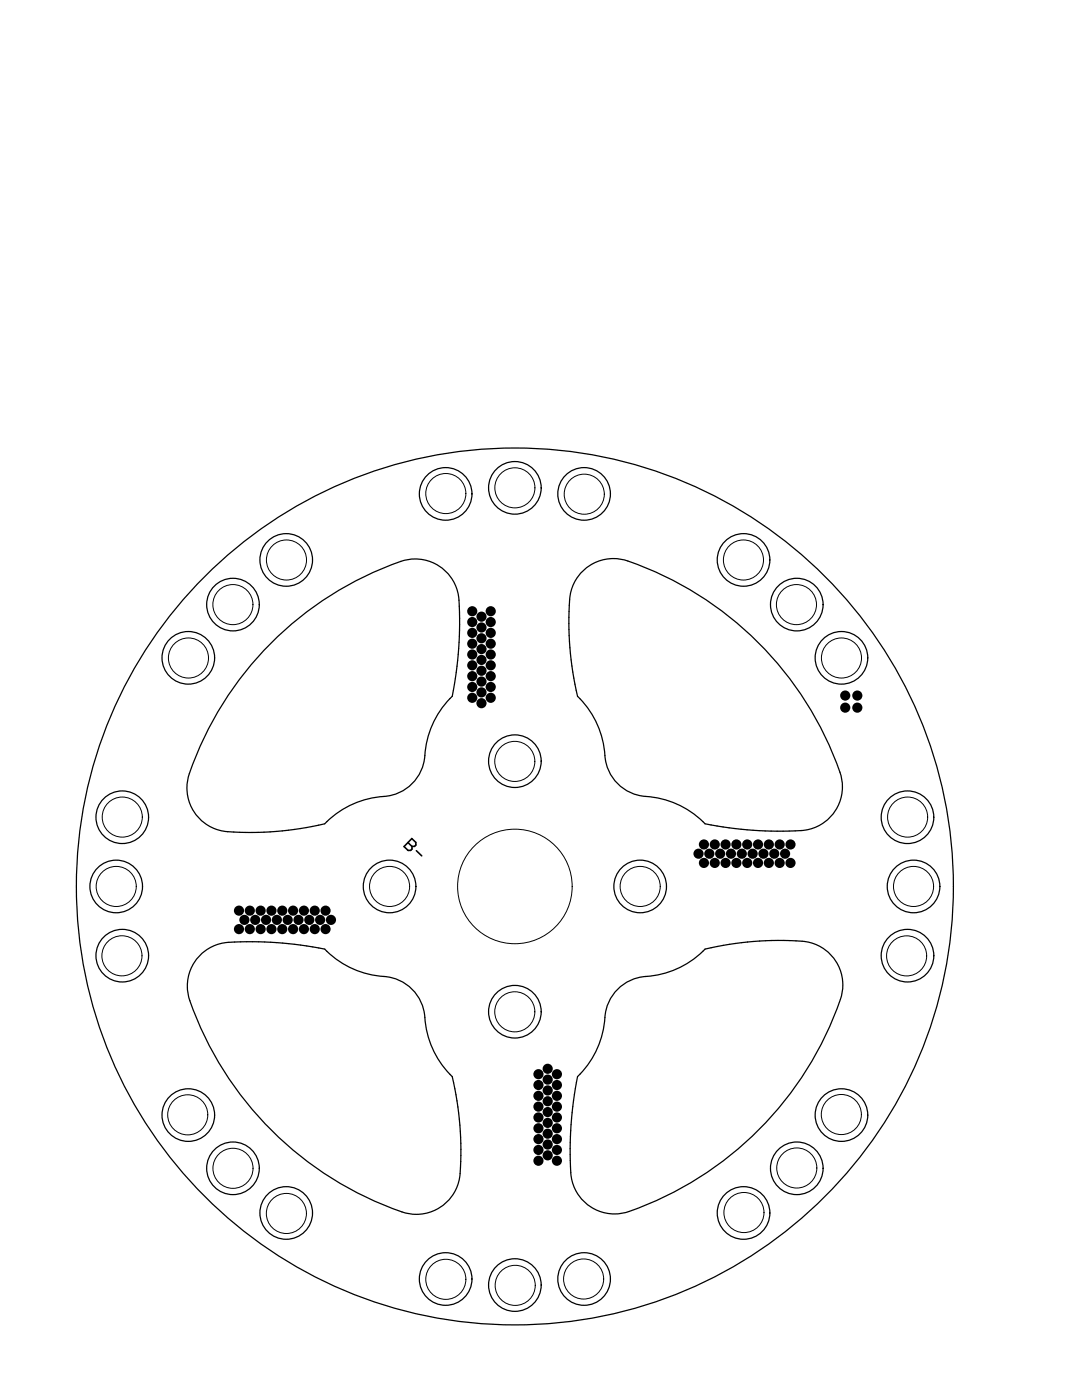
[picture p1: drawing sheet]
<svg xmlns="http://www.w3.org/2000/svg" width="216mm" height="279mm" viewBox="0 0 216 279" stroke-linecap="round" stroke-linejoin="round" font-family="sans-serif">
<g fill="none" stroke="#000" stroke-width=".2">
<circle cx="89" cy="98.5" r="4"/>
<circle cx="102.7" cy="97.4" r="4"/>
<circle cx="116.6" cy="98.6" r="4"/>
<circle cx="57.2" cy="111.8" r="4"/>
<circle cx="148.3" cy="111.8" r="4"/>
<circle cx="37.6" cy="131.3" r="4"/>
<circle cx="46.5" cy="120.7" r="4"/>
<circle cx="158.9" cy="120.7" r="4"/>
<circle cx="167.9" cy="131.3" r="4"/>
<circle cx="102.7" cy="152" r="4"/>
<circle cx="23.2" cy="176.9" r="4"/>
<circle cx="24.4" cy="163.1" r="4"/>
<circle cx="77.7" cy="176.9" r="4"/>
<circle cx="102.7" cy="176.9" r="11.4"/>
<circle cx="127.7" cy="176.9" r="4"/>
<circle cx="181.1" cy="163.1" r="4"/>
<circle cx="182.3" cy="176.9" r="4"/>
<circle cx="24.3" cy="190.8" r="4"/>
<circle cx="180.9" cy="190.8" r="4"/>
<circle cx="102.7" cy="201.9" r="4"/>
<circle cx="37.5" cy="222.5" r="4"/>
<circle cx="46.5" cy="233.2" r="4"/>
<circle cx="159" cy="233.1" r="4"/>
<circle cx="167.9" cy="222.4" r="4"/>
<circle cx="57.1" cy="242.2" r="4"/>
<circle cx="89" cy="255.3" r="4"/>
<circle cx="102.8" cy="256.5" r="4"/>
<circle cx="116.5" cy="255.3" r="4"/>
<circle cx="148.4" cy="242" r="4"/>
</g>
<g fill="none" stroke="#000" stroke-width=".25">
<path d="M116.4 113.8a8.7 8.7 0 0 1 8.9-1.8 68.5 68.5 0 0 1 42.6 43.1 8.8 8.8 0 0 1-9.2 10.7 75.5 75.5 0 0 1-18-1.4 18.6 18.6 0 0 0-12.9-5.6 9 9 0 0 1-7.2-9.2 18 18 0 0 0-5.4-10.6 62.2 62.2 0 0 1-1.4-20.5 8.7 8.7 0 0 1 2.6-4.7zM76.6 158.9a18 18 0 0 0-11.8 5.5 62.2 62.2 0 0 1-20.5 1.4 8.7 8.7 0 0 1-6.5-11.4 68.5 68.5 0 0 1 43.1-42.6 8.8 8.8 0 0 1 10.7 9.2 75.5 75.5 0 0 1-1.4 18 18.6 18.6 0 0 0-5.6 12.8 8.8 8.8 0 0 1-8 7.1M76.6 194.9a18 18 0 0 1-11.8-5.5 72.2 72.2 0 0 0-20.3-1.2 8.7 8.7 0 0 0-6.6 11.5 68.7 68.7 0 0 0 42.3 42.2M76.6 194.9a8.9 8.9 0 0 1 8.3 9.3 18 18 0 0 0 5.3 10.7 62.2 62.2 0 0 1 1.5 20.4 8.7 8.7 0 0 1-11.5 6.6M123.2 197.4a9.3 9.3 0 0 1 6.8-2.6 18 18 0 0 0 10.7-5.4 62.2 62.2 0 0 1 20.5-1.4 8.7 8.7 0 0 1 6.5 11.4 68.5 68.5 0 0 1-43.1 42.6 8.8 8.8 0 0 1-10.8-9.2 75.5 75.5 0 0 1 1.4-17.9 18.6 18.6 0 0 0 5.6-12.9 8.7 8.7 0 0 1 2.4-4.6z"/>
<circle cx="88.9" cy="98.6" r="5.3"/>
<circle cx="102.7" cy="97.4" r="5.3"/>
<circle cx="116.6" cy="98.6" r="5.3"/>
<circle cx="57.1" cy="111.7" r="5.3"/>
<circle cx="148.4" cy="111.7" r="5.3"/>
<circle cx="37.6" cy="131.3" r="5.3"/>
<circle cx="46.5" cy="120.7" r="5.3"/>
<circle cx="159" cy="120.7" r="5.3"/>
<circle cx="167.9" cy="131.3" r="5.3"/>
<circle cx="102.7" cy="151.9" r="5.3"/>
<circle cx="23.2" cy="176.9" r="5.3"/>
<circle cx="24.4" cy="163.1" r="5.3"/>
<circle cx="77.7" cy="176.9" r="5.3"/>
<circle cx="102.7" cy="176.9" r="87.5"/>
<circle cx="127.7" cy="176.9" r="5.3"/>
<circle cx="181.1" cy="163.1" r="5.3"/>
<circle cx="182.3" cy="176.9" r="5.3"/>
<circle cx="24.4" cy="190.7" r="5.3"/>
<circle cx="181.1" cy="190.7" r="5.3"/>
<circle cx="102.7" cy="201.9" r="5.3"/>
<circle cx="37.6" cy="222.5" r="5.3"/>
<circle cx="46.5" cy="233.2" r="5.3"/>
<circle cx="159" cy="233.2" r="5.3"/>
<circle cx="167.9" cy="222.5" r="5.3"/>
<circle cx="57.1" cy="242.1" r="5.3"/>
<circle cx="88.9" cy="255.3" r="5.3"/>
<circle cx="102.7" cy="256.5" r="5.3"/>
<circle cx="116.6" cy="255.3" r="5.3"/>
<circle cx="148.4" cy="242.1" r="5.3"/>
</g>
<path d="M81.4 168.1l.8 .8M82.2 167.3l.8 .8v.5l-.3 .3h-.5v.5l-.2 .3h-.6l-.8-.8zM83.1 169.8l1 1" fill="none" stroke="#000" stroke-width=".32"/>
<g fill="#000">
<circle cx="94.2" cy="122" r="1.02"/>
<circle cx="94.2" cy="132.8" r="1.02"/>
<circle cx="94.2" cy="124.1" r="1.02"/>
<circle cx="94.2" cy="134.9" r="1.02"/>
<circle cx="94.2" cy="130.6" r="1.02"/>
<circle cx="94.2" cy="128.5" r="1.02"/>
<circle cx="94.2" cy="126.3" r="1.02"/>
<circle cx="94.2" cy="137.1" r="1.02"/>
<circle cx="94.2" cy="139.3" r="1.02"/>
<circle cx="96.1" cy="136" r="1.02"/>
<circle cx="96.1" cy="127.4" r="1.02"/>
<circle cx="96.1" cy="129.5" r="1.02"/>
<circle cx="96.1" cy="138.2" r="1.02"/>
<circle cx="96.1" cy="125.2" r="1.02"/>
<circle cx="96.1" cy="123.1" r="1.02"/>
<circle cx="96.1" cy="133.9" r="1.02"/>
<circle cx="96.1" cy="131.7" r="1.02"/>
<circle cx="97.9" cy="122" r="1.02"/>
<circle cx="97.9" cy="132.8" r="1.02"/>
<circle cx="97.9" cy="124.1" r="1.02"/>
<circle cx="97.9" cy="134.9" r="1.02"/>
<circle cx="97.9" cy="130.6" r="1.02"/>
<circle cx="97.9" cy="128.5" r="1.02"/>
<circle cx="97.9" cy="126.3" r="1.02"/>
<circle cx="97.9" cy="137.1" r="1.02"/>
<circle cx="97.9" cy="139.3" r="1.02"/>
<circle cx="168.7" cy="138.8" r="1.02"/>
<circle cx="171.1" cy="138.8" r="1.02"/>
<circle cx="96.1" cy="140.3" r="1.02"/>
<circle cx="168.7" cy="141.2" r="1.02"/>
<circle cx="171.1" cy="141.2" r="1.02"/>
<circle cx="139.4" cy="170.4" r="1.02"/>
<circle cx="140.5" cy="172.2" r="1.02"/>
<circle cx="140.5" cy="168.5" r="1.02"/>
<circle cx="141.5" cy="170.4" r="1.02"/>
<circle cx="142.6" cy="172.2" r="1.02"/>
<circle cx="142.6" cy="168.5" r="1.02"/>
<circle cx="143.7" cy="170.4" r="1.02"/>
<circle cx="144.8" cy="172.2" r="1.02"/>
<circle cx="144.8" cy="168.5" r="1.02"/>
<circle cx="145.9" cy="170.4" r="1.02"/>
<circle cx="146.9" cy="172.2" r="1.02"/>
<circle cx="146.9" cy="168.5" r="1.02"/>
<circle cx="148" cy="170.4" r="1.02"/>
<circle cx="149.1" cy="172.2" r="1.02"/>
<circle cx="149.1" cy="168.5" r="1.02"/>
<circle cx="150.2" cy="170.4" r="1.02"/>
<circle cx="151.3" cy="172.2" r="1.02"/>
<circle cx="151.3" cy="168.5" r="1.02"/>
<circle cx="152.3" cy="170.4" r="1.02"/>
<circle cx="153.4" cy="172.2" r="1.02"/>
<circle cx="153.4" cy="168.5" r="1.02"/>
<circle cx="154.5" cy="170.4" r="1.02"/>
<circle cx="155.6" cy="172.2" r="1.02"/>
<circle cx="155.6" cy="168.5" r="1.02"/>
<circle cx="156.7" cy="170.4" r="1.02"/>
<circle cx="157.7" cy="172.2" r="1.02"/>
<circle cx="157.7" cy="168.5" r="1.02"/>
<circle cx="47.7" cy="181.7" r="1.02"/>
<circle cx="47.7" cy="185.4" r="1.02"/>
<circle cx="48.8" cy="183.6" r="1.02"/>
<circle cx="49.8" cy="181.7" r="1.02"/>
<circle cx="49.8" cy="185.4" r="1.02"/>
<circle cx="50.9" cy="183.6" r="1.02"/>
<circle cx="52" cy="181.7" r="1.02"/>
<circle cx="52" cy="185.4" r="1.02"/>
<circle cx="53.1" cy="183.6" r="1.02"/>
<circle cx="54.2" cy="181.7" r="1.02"/>
<circle cx="54.2" cy="185.4" r="1.02"/>
<circle cx="55.2" cy="183.6" r="1.02"/>
<circle cx="56.3" cy="181.7" r="1.02"/>
<circle cx="56.3" cy="185.4" r="1.02"/>
<circle cx="57.4" cy="183.6" r="1.02"/>
<circle cx="58.5" cy="181.7" r="1.02"/>
<circle cx="58.5" cy="185.4" r="1.02"/>
<circle cx="59.6" cy="183.6" r="1.02"/>
<circle cx="60.6" cy="181.7" r="1.02"/>
<circle cx="60.6" cy="185.4" r="1.02"/>
<circle cx="61.7" cy="183.6" r="1.02"/>
<circle cx="62.8" cy="181.7" r="1.02"/>
<circle cx="62.8" cy="185.4" r="1.02"/>
<circle cx="63.9" cy="183.6" r="1.02"/>
<circle cx="65" cy="181.7" r="1.02"/>
<circle cx="65" cy="185.4" r="1.02"/>
<circle cx="66" cy="183.6" r="1.02"/>
<circle cx="107.4" cy="216.5" r="1.02"/>
<circle cx="107.4" cy="214.4" r="1.02"/>
<circle cx="107.4" cy="218.7" r="1.02"/>
<circle cx="109.3" cy="219.8" r="1.02"/>
<circle cx="109.3" cy="217.6" r="1.02"/>
<circle cx="109.3" cy="215.5" r="1.02"/>
<circle cx="109.3" cy="213.3" r="1.02"/>
<circle cx="111.1" cy="216.5" r="1.02"/>
<circle cx="111.1" cy="214.4" r="1.02"/>
<circle cx="111.1" cy="218.7" r="1.02"/>
<circle cx="107.4" cy="227.3" r="1.02"/>
<circle cx="107.4" cy="225.2" r="1.02"/>
<circle cx="107.4" cy="223" r="1.02"/>
<circle cx="107.4" cy="231.7" r="1.02"/>
<circle cx="107.4" cy="220.9" r="1.02"/>
<circle cx="107.4" cy="229.5" r="1.02"/>
<circle cx="109.3" cy="221.9" r="1.02"/>
<circle cx="109.3" cy="230.6" r="1.02"/>
<circle cx="109.3" cy="228.4" r="1.02"/>
<circle cx="109.3" cy="226.3" r="1.02"/>
<circle cx="109.3" cy="224.1" r="1.02"/>
<circle cx="111.1" cy="227.3" r="1.02"/>
<circle cx="111.1" cy="225.2" r="1.02"/>
<circle cx="111.1" cy="223" r="1.02"/>
<circle cx="111.1" cy="231.7" r="1.02"/>
<circle cx="111.1" cy="220.9" r="1.02"/>
<circle cx="111.1" cy="229.5" r="1.02"/>
</g>
</svg>
